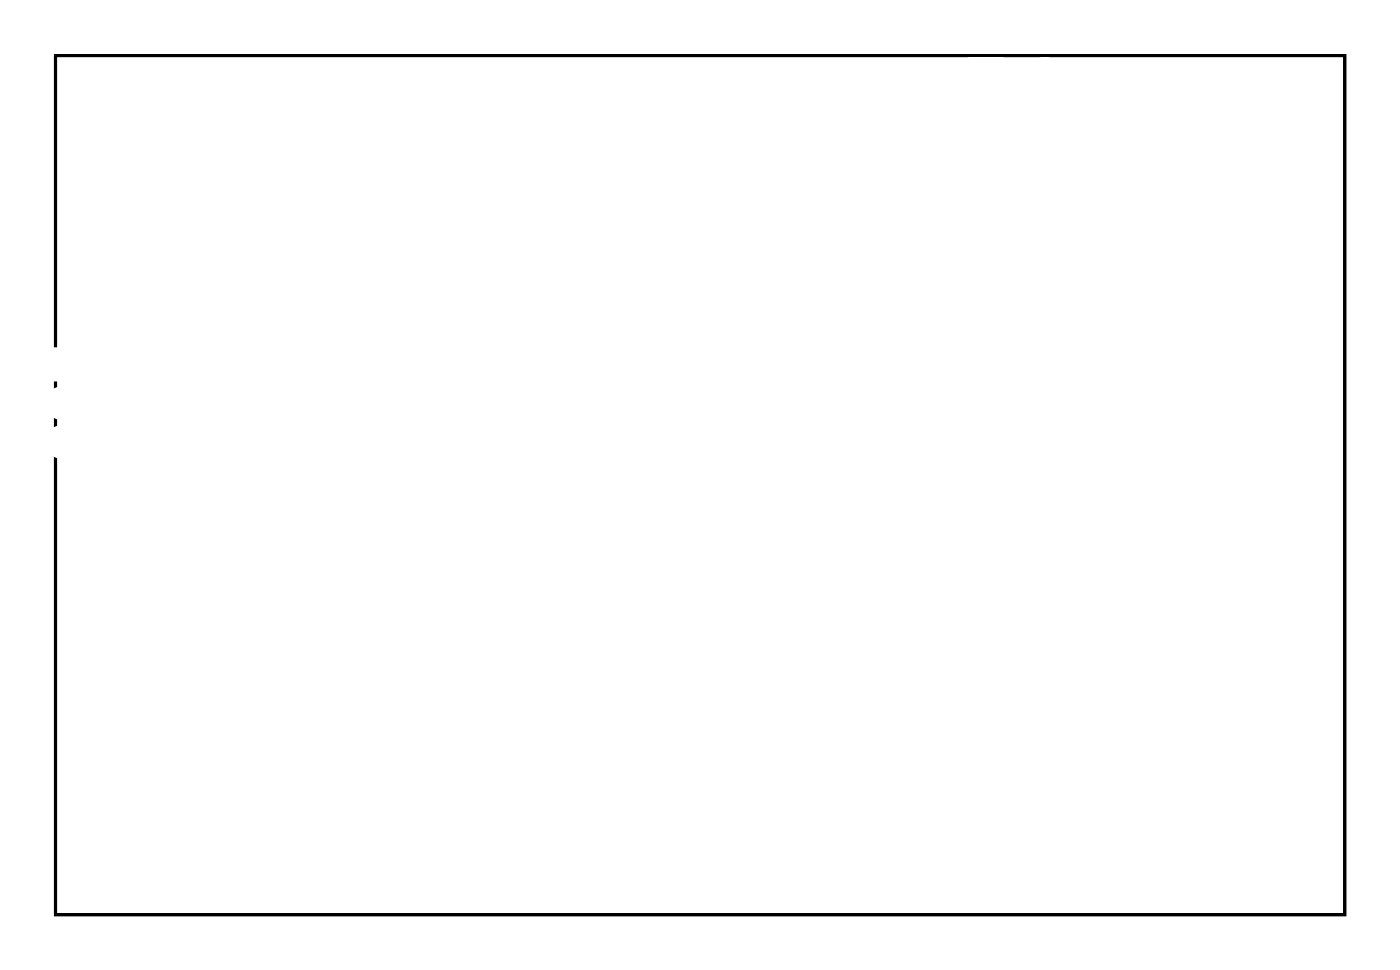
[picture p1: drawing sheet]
<svg xmlns="http://www.w3.org/2000/svg" width="92mm" height="63mm" viewBox="0 0 92 63" stroke-linecap="round" stroke-linejoin="round" font-family="sans-serif">
<path d="M3.6 3.6h84.5v56.3h-84.5z" fill="none" stroke="#000" stroke-width=".2"/>
<path d="M3.6 3.6h84.5v56.3h-84.5zM3.6 3.6v56.3h84.5v-56.3z" fill="#000"/>
<circle cx="64.6" cy="4.9" r=".81" fill="#fff"/>
<circle cx="64.6" cy="4.9" r=".81" fill="none" stroke="#fff" stroke-width=".67" stroke-linecap="butt"/>
<path d="M63.6 3.9h2v2h-2zM64 4.9a.6 .6 0 0 0 1.2 0 .6 .6 0 0 0-1.2 0z" fill="#fff"/>
<g fill="none" stroke="#fff" stroke-width=".25">
<path d="M63.6 3.9h2v2h-2z"/>
<circle cx="64.6" cy="4.9" r=".6"/>
</g>
<circle cx="68.5" cy="4.9" r=".81" fill="#fff"/>
<circle cx="68.5" cy="4.9" r=".81" fill="none" stroke="#fff" stroke-width=".67" stroke-linecap="butt"/>
<circle cx="64.6" cy="4.9" r=".81" fill="#fff"/>
<circle cx="64.6" cy="4.9" r=".81" fill="none" stroke="#fff" stroke-width=".67" stroke-linecap="butt"/>
<path d="M63.6 3.9h2v2h-2zM64 4.9a.6 .6 0 0 0 1.2 0 .6 .6 0 0 0-1.2 0z" fill="#fff"/>
<g fill="none" stroke="#fff" stroke-width=".25">
<path d="M63.6 3.9h2v2h-2z"/>
<circle cx="64.6" cy="4.9" r=".6"/>
</g>
<circle cx="68.5" cy="4.9" r=".81" fill="#fff"/>
<circle cx="68.5" cy="4.9" r=".81" fill="none" stroke="#fff" stroke-width=".67" stroke-linecap="butt"/>
<circle cx="6.5" cy="8.6" r=".74" fill="#fff"/>
<circle cx="6.5" cy="8.6" r=".74" fill="none" stroke="#fff" stroke-width=".76" stroke-linecap="butt"/>
<circle cx="66.5" cy="5" r=".74" fill="#fff"/>
<circle cx="66.5" cy="5" r=".74" fill="none" stroke="#fff" stroke-width=".76" stroke-linecap="butt"/>
<circle cx="6.5" cy="8.6" r=".74" fill="#fff"/>
<circle cx="6.5" cy="8.6" r=".74" fill="none" stroke="#fff" stroke-width=".76" stroke-linecap="butt"/>
<circle cx="66.5" cy="5" r=".74" fill="#fff"/>
<circle cx="66.5" cy="5" r=".74" fill="none" stroke="#fff" stroke-width=".76" stroke-linecap="butt"/>
<circle cx="14.3" cy="16.2" r=".74" fill="#fff"/>
<circle cx="14.3" cy="16.2" r=".74" fill="none" stroke="#fff" stroke-width=".76" stroke-linecap="butt"/>
<circle cx="11.7" cy="16.2" r=".74" fill="#fff"/>
<circle cx="11.7" cy="16.2" r=".74" fill="none" stroke="#fff" stroke-width=".76" stroke-linecap="butt"/>
<circle cx="9.2" cy="16.2" r=".74" fill="#fff"/>
<circle cx="9.2" cy="16.2" r=".74" fill="none" stroke="#fff" stroke-width=".76" stroke-linecap="butt"/>
<path d="M13.5 15.5h1.5v1.5h-1.5z" fill="#fff"/>
<path d="M13.5 15.5h1.5v1.5h-1.5z" fill="none" stroke="#fff" stroke-width=".76" stroke-linecap="butt"/>
<circle cx="4.1" cy="23.9" r=".74" fill="#fff"/>
<circle cx="4.1" cy="23.9" r=".74" fill="none" stroke="#fff" stroke-width=".76" stroke-linecap="butt"/>
<circle cx="4.1" cy="26.4" r=".74" fill="#fff"/>
<circle cx="4.1" cy="26.4" r=".74" fill="none" stroke="#fff" stroke-width=".76" stroke-linecap="butt"/>
<circle cx="4.1" cy="28.9" r=".74" fill="#fff"/>
<circle cx="4.1" cy="28.9" r=".74" fill="none" stroke="#fff" stroke-width=".76" stroke-linecap="butt"/>
<path d="M3.4 23.1h1.4v1.5h-1.4z" fill="#fff"/>
<path d="M3.4 23.1h1.4v1.5h-1.4z" fill="none" stroke="#fff" stroke-width=".76" stroke-linecap="butt"/>
</svg>
